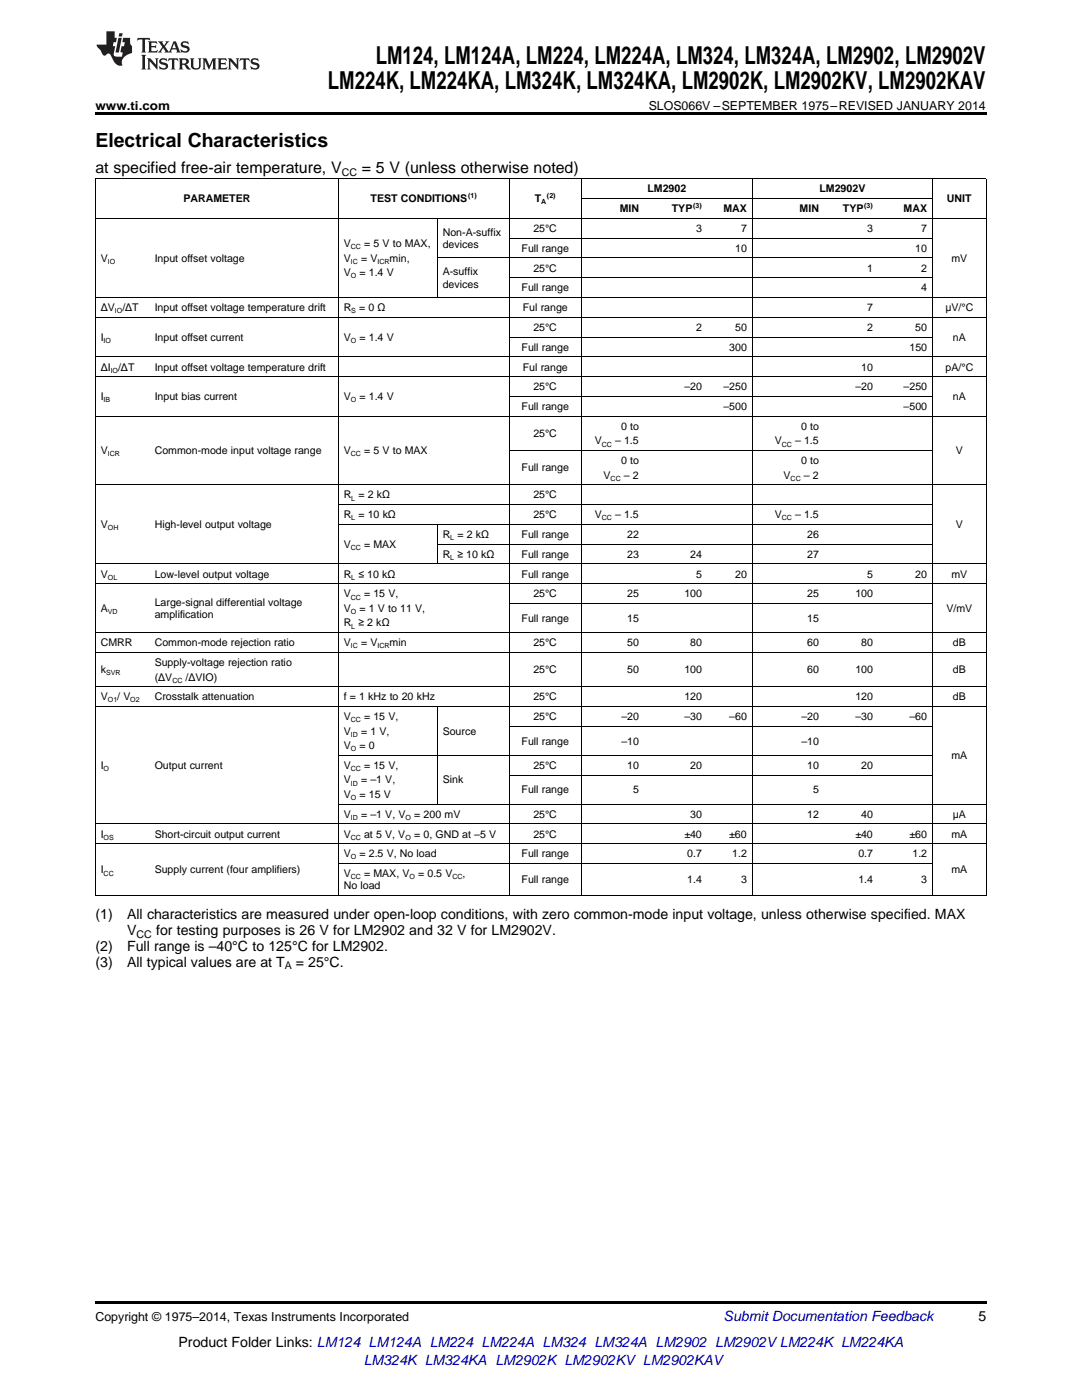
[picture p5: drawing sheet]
<svg xmlns="http://www.w3.org/2000/svg" width="216mm" height="279mm" viewBox="0 0 216 279" stroke-linecap="round" stroke-linejoin="round" font-family="sans-serif">
<defs><g id="words">
<g font-size="4.9">
<text x="65.4" y="17.8">LM224K, LM224KA, LM324K, LM324KA, LM2902K, LM2902KV, LM2902KAV</text>
<text x="75" y="12.8">LM124, LM124A, LM224, LM224A, LM324, LM324A, LM2902, LM2902V</text>
</g>
<text font-size="3.9" x="19" y="29.3">Electrical Characteristics</text>
<g font-size="3.2">
<text x="19" y="34.4">at specified free-air temperature, V</text>
<text x="72.2" y="34.4">= 5 V (unless otherwise noted)</text>
</g>
<g font-size="2.8">
<text x="19" y="183.4">(1)</text>
<text x="25.4" y="183.4">All characteristics are measured under open-loop conditions, with zero common-mode input voltage, unless otherwise specified. MAX</text>
<text x="19" y="189.7">(2)</text>
<text x="25.4" y="189.7">Full range is –40°C to 125°C for LM2902.</text>
<text x="25.4" y="186.5">V</text>
<text x="31.2" y="186.5">for testing purposes is 26 V for LM2902 and 32 V for LM2902V.</text>
<text x="19" y="192.9">(3)</text>
<text x="25.4" y="192.9">All typical values are at T</text>
<text x="59.1" y="192.9">= 25°C.</text>
<text x="195.3" y="263.6">5</text>
<text x="35.6" y="268.9">Product Folder Links: LM124 LM124A LM224 LM224A LM324 LM324A LM2902 LM2902VLM224K LM224KA</text>
</g>
<g font-size="2.8" fill="#0000c8">
<text x="144.4" y="263.6">Submit Documentation Feedback</text>
<text x="72.6" y="272.4">LM324K LM324KA LM2902K LM2902KV LM2902KAV</text>
</g>
<g font-size="2.5">
<text x="19" y="21.9">www.ti.com</text>
<text x="129.4" y="21.9">SLOS066V –SEPTEMBER 1975–REVISED JANUARY 2014</text>
<text x="19" y="263.6">Copyright © 1975–2014, Texas Instruments Incorporated</text>
</g>
<g font-size="2.1">
<text x="68.2" y="35.1">CC</text>
<text x="36.6" y="40.4">PARAMETER</text>
<text x="73.9" y="40.4">TEST CONDITIONS</text>
<text x="106.7" y="40.4">T</text>
<text x="129.2" y="38.4">LM2902</text>
<text x="163.5" y="38.4">LM2902V</text>
<text x="188.9" y="40.4">UNIT</text>
<text x="88.3" y="47">Non-A-suffix</text>
<text x="106.4" y="46.3">25°C</text>
<text x="123.6" y="42.3">MIN</text>
<text x="134.1" y="42.3">TYP</text>
<text x="138.9" y="46.3">3</text>
<text x="144.4" y="42.3">MAX</text>
<text x="147.9" y="46.3">7</text>
<text x="159.6" y="42.3">MIN</text>
<text x="168.2" y="42.3">TYP</text>
<text x="173" y="46.3">3</text>
<text x="180.3" y="42.3">MAX</text>
<text x="183.8" y="46.3">7</text>
<text x="20.1" y="52.2">V</text>
<text x="30.9" y="52.2">Input offset voltage</text>
<text x="68.6" y="49.3">V</text>
<text x="68.6" y="52.2">V</text>
<text x="72" y="52.2">= V</text>
<text x="72.6" y="49.3">= 5 V to MAX,</text>
<text x="77.7" y="52.2">min,</text>
<text x="88.3" y="49.5">devices</text>
<text x="104.1" y="50.2">Full range</text>
<text x="146.7" y="50.2">10</text>
<text x="182.6" y="50.2">10</text>
<text x="189.8" y="52.2">mV</text>
<text x="68.6" y="55.1">V</text>
<text x="71.7" y="55.1">= 1.4 V</text>
<text x="88.3" y="54.9">A-suffix</text>
<text x="88.3" y="57.4">devices</text>
<text x="104.1" y="58.1">Full range</text>
<text x="106.4" y="54.2">25°C</text>
<text x="173" y="54.2">1</text>
<text x="183.8" y="54.2">2</text>
<text x="183.8" y="58.1">4</text>
<text x="20.1" y="62.1">ΔV</text>
<text x="24.4" y="62.1">/ΔT</text>
<text x="30.9" y="62.1">Input offset voltage temperature drift</text>
<text x="68.6" y="62.1">R</text>
<text x="71.6" y="62.1">= 0 Ω</text>
<text x="104.3" y="62.1">Ful range</text>
<text x="173" y="62.1">7</text>
<text x="188.6" y="62.1">μV/°C</text>
<text x="20.1" y="68">I</text>
<text x="30.9" y="68">Input offset current</text>
<text x="68.6" y="68">V</text>
<text x="71.7" y="68">= 1.4 V</text>
<text x="104.1" y="70">Full range</text>
<text x="106.4" y="66">25°C</text>
<text x="138.9" y="66">2</text>
<text x="145.5" y="70">300</text>
<text x="146.7" y="66">50</text>
<text x="173" y="66">2</text>
<text x="181.5" y="70">150</text>
<text x="182.6" y="66">50</text>
<text x="190.1" y="68">nA</text>
<text x="20.1" y="73.9">ΔI /ΔT</text>
<text x="30.9" y="73.9">Input offset voltage temperature drift</text>
<text x="104.3" y="73.9">Ful range</text>
<text x="106.4" y="77.9">25°C</text>
<text x="136.6" y="77.9">–20</text>
<text x="144.4" y="77.9">–250</text>
<text x="170.7" y="77.9">–20</text>
<text x="171.8" y="73.9">10</text>
<text x="180.3" y="77.9">–250</text>
<text x="188.7" y="73.9">pA/°C</text>
<text x="20.1" y="79.9">I</text>
<text x="30.9" y="79.9">Input bias current</text>
<text x="68.6" y="79.9">V</text>
<text x="71.7" y="79.9">= 1.4 V</text>
<text x="104.1" y="81.8">Full range</text>
<text x="144.4" y="81.8">–500</text>
<text x="180.3" y="81.8">–500</text>
<text x="190.1" y="79.9">nA</text>
<text x="106.4" y="87.2">25°C</text>
<text x="118.7" y="88.7">V</text>
<text x="122.7" y="88.7">– 1.5</text>
<text x="123.9" y="85.8">0 to</text>
<text x="154.6" y="88.7">V</text>
<text x="158.6" y="88.7">– 1.5</text>
<text x="159.8" y="85.8">0 to</text>
<text x="20.1" y="90.7">V</text>
<text x="30.9" y="90.7">Common-mode input voltage range</text>
<text x="68.6" y="90.7">V</text>
<text x="72.6" y="90.7">= 5 V to MAX</text>
<text x="104.1" y="94.1">Full range</text>
<text x="120.4" y="95.5">V</text>
<text x="123.9" y="92.6">0 to</text>
<text x="124.5" y="95.5">– 2</text>
<text x="156.4" y="95.5">V</text>
<text x="159.8" y="92.6">0 to</text>
<text x="160.4" y="95.5">– 2</text>
<text x="190.7" y="90.7">V</text>
<text x="68.6" y="99.5">R = 2 kΩ</text>
<text x="106.4" y="99.5">25°C</text>
<text x="20.1" y="105.4">V</text>
<text x="30.9" y="105.4">High-level output voltage</text>
<text x="68.6" y="103.4">R = 10 kΩ</text>
<text x="88.3" y="107.4">R = 2 kΩ</text>
<text x="104.1" y="107.4">Full range</text>
<text x="106.4" y="103.4">25°C</text>
<text x="118.7" y="103.4">V</text>
<text x="122.7" y="103.4">– 1.5</text>
<text x="125.2" y="107.4">22</text>
<text x="154.6" y="103.4">V</text>
<text x="158.6" y="103.4">– 1.5</text>
<text x="161.1" y="107.4">26</text>
<text x="190.7" y="105.4">V</text>
<text x="68.6" y="109.4">V</text>
<text x="72.6" y="109.4">= MAX</text>
<text x="88.3" y="111.3">R ≥ 10 kΩ</text>
<text x="104.1" y="111.3">Full range</text>
<text x="125.2" y="111.3">23</text>
<text x="137.7" y="111.3">24</text>
<text x="161.1" y="111.3">27</text>
<text x="20.1" y="115.3">V</text>
<text x="30.9" y="115.3">Low-level output voltage</text>
<text x="68.6" y="115.3">R ≤ 10 kΩ</text>
<text x="68.6" y="119.2">V</text>
<text x="72.6" y="119.2">= 15 V,</text>
<text x="104.1" y="115.3">Full range</text>
<text x="106.4" y="119.2">25°C</text>
<text x="125.2" y="119.2">25</text>
<text x="136.6" y="119.2">100</text>
<text x="138.9" y="115.3">5</text>
<text x="146.7" y="115.3">20</text>
<text x="161.1" y="119.2">25</text>
<text x="170.7" y="119.2">100</text>
<text x="173" y="115.3">5</text>
<text x="182.6" y="115.3">20</text>
<text x="189.8" y="115.3">mV</text>
<text x="20.1" y="122.1">A</text>
<text x="30.9" y="120.9">Large-signal differential voltage</text>
<text x="30.9" y="123.4">amplification</text>
<text x="68.6" y="122.1">V</text>
<text x="68.6" y="125">R ≥ 2 kΩ</text>
<text x="71.7" y="122.1">= 1 V to 11 V,</text>
<text x="104.1" y="124.1">Full range</text>
<text x="125.2" y="124.1">15</text>
<text x="161.1" y="124.1">15</text>
<text x="188.8" y="122.1">V/mV</text>
<text x="20.1" y="129">CMRR</text>
<text x="30.9" y="129">Common-mode rejection ratio</text>
<text x="68.6" y="129">V</text>
<text x="72" y="129">= V</text>
<text x="77.7" y="129">min</text>
<text x="106.4" y="129">25°C</text>
<text x="125.2" y="129">50</text>
<text x="137.7" y="129">80</text>
<text x="161.1" y="129">60</text>
<text x="171.8" y="129">80</text>
<text x="190.1" y="129">dB</text>
<text x="20.1" y="134.4">k</text>
<text x="30.9" y="132.9">Supply-voltage rejection ratio</text>
<text x="30.9" y="135.8">(ΔV</text>
<text x="37" y="135.8">/ΔVIO)</text>
<text x="106.4" y="134.4">25°C</text>
<text x="125.2" y="134.4">50</text>
<text x="136.6" y="134.4">100</text>
<text x="161.1" y="134.4">60</text>
<text x="170.7" y="134.4">100</text>
<text x="190.1" y="134.4">dB</text>
<text x="20.1" y="139.8">V</text>
<text x="23.4" y="139.8">/ V</text>
<text x="30.9" y="139.8">Crosstalk attenuation</text>
<text x="68.6" y="139.8">f = 1 kHz to 20 kHz</text>
<text x="68.6" y="143.7">V</text>
<text x="72.6" y="143.7">= 15 V,</text>
<text x="106.4" y="139.8">25°C</text>
<text x="106.4" y="143.7">25°C</text>
<text x="124" y="143.7">–20</text>
<text x="136.6" y="139.8">120</text>
<text x="136.6" y="143.7">–30</text>
<text x="145.5" y="143.7">–60</text>
<text x="159.9" y="143.7">–20</text>
<text x="170.7" y="139.8">120</text>
<text x="170.7" y="143.7">–30</text>
<text x="181.5" y="143.7">–60</text>
<text x="190.1" y="139.8">dB</text>
<text x="68.6" y="146.6">V</text>
<text x="68.6" y="149.5">V</text>
<text x="71.7" y="149.5">= 0</text>
<text x="72" y="146.6">= 1 V,</text>
<text x="88.3" y="146.6">Source</text>
<text x="104.1" y="148.6">Full range</text>
<text x="124" y="148.6">–10</text>
<text x="159.9" y="148.6">–10</text>
<text x="20.1" y="153.5">I</text>
<text x="30.9" y="153.5">Output current</text>
<text x="68.6" y="153.5">V</text>
<text x="72.6" y="153.5">= 15 V,</text>
<text x="106.4" y="153.5">25°C</text>
<text x="125.2" y="153.5">10</text>
<text x="137.7" y="153.5">20</text>
<text x="161.1" y="153.5">10</text>
<text x="171.8" y="153.5">20</text>
<text x="189.8" y="151.5">mA</text>
<text x="68.6" y="156.4">V</text>
<text x="68.6" y="159.2">V</text>
<text x="71.7" y="159.2">= 15 V</text>
<text x="72" y="156.4">= –1 V,</text>
<text x="88.3" y="156.4">Sink</text>
<text x="104.1" y="158.3">Full range</text>
<text x="126.4" y="158.3">5</text>
<text x="162.2" y="158.3">5</text>
<text x="20.1" y="167.1">I</text>
<text x="30.9" y="167.1">Short-circuit output current</text>
<text x="68.6" y="163.2">V</text>
<text x="68.6" y="167.1">V</text>
<text x="72" y="163.2">= –1 V, V</text>
<text x="72.6" y="167.1">at 5 V, V</text>
<text x="82.6" y="167.1">= 0, GND at –5 V</text>
<text x="82.7" y="163.2">= 200 mV</text>
<text x="106.4" y="163.2">25°C</text>
<text x="106.4" y="167.1">25°C</text>
<text x="136.6" y="167.1">±40</text>
<text x="137.7" y="163.2">30</text>
<text x="145.5" y="167.1">±60</text>
<text x="161.1" y="163.2">12</text>
<text x="170.7" y="167.1">±40</text>
<text x="171.8" y="163.2">40</text>
<text x="181.5" y="167.1">±60</text>
<text x="189.8" y="167.1">mA</text>
<text x="190.1" y="163.2">μA</text>
<text x="68.6" y="171.1">V</text>
<text x="71.7" y="171.1">= 2.5 V, No load</text>
<text x="104.1" y="171.1">Full range</text>
<text x="137.1" y="171.1">0.7</text>
<text x="146.1" y="171.1">1.2</text>
<text x="171.3" y="171.1">0.7</text>
<text x="182.1" y="171.1">1.2</text>
<text x="20.1" y="174.3">I</text>
<text x="30.9" y="174.3">Supply current (four amplifiers)</text>
<text x="68.6" y="175">V</text>
<text x="68.6" y="177.5">No load</text>
<text x="72.6" y="175">= MAX, V</text>
<text x="83.4" y="175">= 0.5 V</text>
<text x="92.3" y="175">,</text>
<text x="104.1" y="176.3">Full range</text>
<text x="137.1" y="176.3">1.4</text>
<text x="147.9" y="176.3">3</text>
<text x="171.3" y="176.3">1.4</text>
<text x="183.8" y="176.3">3</text>
<text x="189.8" y="174.3">mA</text>
<text x="27.3" y="187.1">CC</text>
<text x="56.8" y="193.5">A</text>
</g>
<g font-size="1.4">
<text x="93.4" y="39.5">(1)</text>
<text x="108" y="40.8">A</text>
<text x="109.1" y="39.5">(2)</text>
<text x="138.3" y="41.5">(3)</text>
<text x="172.4" y="41.5">(3)</text>
<text x="21.5" y="52.6">IO</text>
<text x="70" y="49.7">CC</text>
<text x="70" y="52.6">IC</text>
<text x="75.3" y="52.6">ICR</text>
<text x="70" y="55.5">O</text>
<text x="22.9" y="62.5">IO</text>
<text x="70.1" y="62.5">S</text>
<text x="20.7" y="68.4">IO</text>
<text x="70" y="68.4">O</text>
<text x="22.1" y="74.4">IO</text>
<text x="20.7" y="80.3">IB</text>
<text x="70" y="80.3">O</text>
<text x="120.1" y="89.1">CC</text>
<text x="156" y="89.1">CC</text>
<text x="21.5" y="91.1">ICR</text>
<text x="70" y="91.1">CC</text>
<text x="121.8" y="96">CC</text>
<text x="157.8" y="96">CC</text>
<text x="70.1" y="99.9">L</text>
<text x="21.5" y="105.8">OH</text>
<text x="70.1" y="103.9">L</text>
<text x="89.9" y="107.8">L</text>
<text x="120.1" y="103.9">CC</text>
<text x="156" y="103.9">CC</text>
<text x="70" y="109.8">CC</text>
<text x="89.9" y="111.8">L</text>
<text x="21.5" y="115.7">OL</text>
<text x="70" y="119.7">CC</text>
<text x="70.1" y="115.7">L</text>
<text x="21.5" y="122.6">VD</text>
<text x="70" y="122.6">O</text>
<text x="70.1" y="125.4">L</text>
<text x="70" y="129.4">IC</text>
<text x="75.3" y="129.4">ICR</text>
<text x="21.2" y="134.8">SVR</text>
<text x="34.4" y="136.2">CC</text>
<text x="21.5" y="140.2">O1</text>
<text x="26" y="140.2">O2</text>
<text x="70" y="144.1">CC</text>
<text x="70" y="147">ID</text>
<text x="70" y="149.9">O</text>
<text x="20.7" y="153.9">O</text>
<text x="70" y="153.9">CC</text>
<text x="70" y="156.8">ID</text>
<text x="70" y="159.7">O</text>
<text x="20.7" y="167.6">OS</text>
<text x="70" y="163.6">ID</text>
<text x="70" y="167.6">CC</text>
<text x="80.9" y="167.6">O</text>
<text x="80.9" y="163.6">O</text>
<text x="70" y="171.5">O</text>
<text x="20.7" y="174.7">CC</text>
<text x="70" y="175.5">CC</text>
<text x="81.7" y="175.5">O</text>
<text x="90.3" y="175.5">CC</text>
</g>
</g></defs>
<path d="M19 22.5h177.8v.5h-177.8zM19 259.7h177.8v.5h-177.8z" fill="#000"/>
<g fill="none" stroke="#000" stroke-width=".2">
<path d="M19 35.6h177.8M19.1 35.7v143.1M67.5 35.7v143.1M101.6 35.7v143.1M116 35.7v143.1M116 39.6h70.1M150.1 35.7v143.1M186 35.7v143.1M196.8 35.7v143.1M19 59.4h177.8M19 43.6h177.8M87.2 43.6v15.8"/>
<path d="M87.3 51.5h98.8M101.6 55.4h84.5M101.6 47.5h84.5M19 75.2h177.8M19 71.2h177.8M19 63.3h177.8M101.6 79.1h84.5M101.6 67.3h84.5M19 96.7h177.8M19 83.1h177.8M101.6 89.9h84.5M19 116.5h177.8"/>
<path d="M19 112.6h177.8M67.5 104.7h118.6M67.5 100.7h118.6M87.2 104.7v7.9M87.3 108.6h98.8M19 137h177.8M19 130.2h177.8M19 126.2h177.8M101.6 120.5h84.5M19 141h177.8M67.5 150.7h118.6M87.2 141v19.5"/>
<path d="M101.6 154.7h84.5M101.6 144.9h84.5M19 178.7h177.8M19 168.4h177.8M19 164.4h177.8M67.5 172.3h118.6M67.5 160.5h129.3"/>
</g>
<g fill="#231f20">
<path d="M27.5 7.6l-.1 .5 .4-.2h.6v.1v2.1l-.2 .4h1l-.3-.4v-2.1l.1-.1h.5l.5 .2-.2-.5zM29.5 8.3l.2 .3v1.5l-.2 .4h1.8l.2-.6a1.04 1.04 0 0 1-1.3 .2v-.7h.6l.3 .2v-.6l-.3 .2h-.6v-.6l.8-.1 .4 .3-.2-.5zM31.5 8.3l.9 1.1-.9 1.1h.8l-.2-.2 .5-.7 .4 .7-.2 .2h1.5l-.1-.2 .1-.4h.9l.1 .4-.2 .2h1l-.3-.3-.7-1.9h-.5l-.9 2-.8-1 .9-1h-.8l.1 .3-.3 .5-.4-.6 .2-.2zM34.7 8.6l.4 1h-.7zM36.3 8.4a.63 .63 0 0 0-.2 .7 .63 .63 0 0 0 .6 .4l.6 .2 .1 .2a.75 .75 0 0 1-.7 .4 .75 .75 0 0 1-.6-.5l.1 .7 .1-.1a1.11 1.11 0 0 0 1.5-.6 1.13 1.13 0 0 0-1.2-.8l-.1-.4a1.04 1.04 0 0 1 1.2 .2l-.2-.5-.1 .1-.5-.2zM28.2 10.9l.2 .4v2.2l-.2 .4h1l-.3-.4v-2.2l.3-.4zM29.3 11.6l.3 .4v1.5l-.3 .4h.8l-.2-.4v-1.3l1.5 1.7v-1.9l.2-.4h-.7l.2 .4v.9l-1.1-1.3zM32 11.8a.62 .62 0 0 0-.2 .7 .62 .62 0 0 0 .6 .4l.6 .1 .1 .3a.76 .76 0 0 1-.7 .3 .76 .76 0 0 1-.6-.4l.1 .7 .1-.1a1.11 1.11 0 0 0 1.5-.6 1.13 1.13 0 0 0-1.2-.8l-.1-.4a1.04 1.04 0 0 1 1.2 .2l-.2-.6-.1 .1-.5-.1zM33.7 11.6l-.2 .6a.61 .61 0 0 1 .8-.3v1.6l-.2 .4h.9l-.2-.4v-1.6a.63 .63 0 0 1 .8 .3l-.2-.6zM35.6 11.6l.3 .4v1.5l-.3 .4h1l-.2-.2v-.8l.5 .2a.76 .76 0 0 0 1.2 .7l-1-1a.58 .58 0 0 0 .6-.5 .58 .58 0 0 0-.5-.6zM36.4 11.9h.1a.45 .45 0 0 1 .5 .1 .45 .45 0 0 1 .1 .5l-.7 .2zM37.9 11.6l.2 .2a2.17 2.17 0 0 0 .3 1.9 .99 .99 0 0 0 1.6-.6v-1.1l.2-.4h-.7l.2 .2a1.92 1.92 0 0 1-.2 1.8 .6 .6 0 0 1-.9-.5v-1.1l.2-.4zM40.4 11.6l.2 .4v1.5l-.2 .4h.7l-.2-.4v-1.4l.8 1.8 .8-1.8v1.4l-.2 .4h.9l-.2-.4v-1.5l.2-.4h-.8l-.6 1.5-.6-1.5zM43.4 11.6l.2 .4v1.5l-.2 .4h1.8l.2-.6a1.04 1.04 0 0 1-1.3 .1v-.6h.5l.4 .2v-.6l-.4 .2h-.5v-.7h.8l.3 .3-.1-.6zM45.5 11.6l.2 .4v1.5l-.2 .4h.7l-.2-.4v-1.3l1.5 1.7v-1.9l.2-.4h-.7l.2 .4v.9l-1.1-1.3zM47.9 11.6l-.1 .6a.61 .61 0 0 1 .8-.3v1.6l-.3 .4h1l-.3-.4 .1-1.6a.63 .63 0 0 1 .7 .3l-.1-.6zM50.2 11.8a.62 .62 0 0 0-.2 .7 .62 .62 0 0 0 .6 .4l.6 .1 .2 .3a.76 .76 0 0 1-.8 .3 .76 .76 0 0 1-.6-.4l.1 .7 .2-.1a1.11 1.11 0 0 0 1.5-.6 1.13 1.13 0 0 0-1.3-.8l-.1-.4a1.04 1.04 0 0 1 1.2 .2l-.1-.6-.2 .1-.5-.1z"/>
<path d="M21.2 6.3v2.6h-1.9l.1 .4 .7 .9a.91 .91 0 0 0 1 .8 .56 .56 0 0 1 .5-.3 .56 .56 0 0 1 .5 .3l.4 .8a1.53 1.53 0 0 0 1.9 1.2 1.54 1.54 0 0 1 1-2.1l.9-.3v-1.4a1.52 1.52 0 0 1-.3-1.6h-1.4l-.2 .8h.5l-.2 .8h-.4l-.2 1v.2l.4 .1-.2 .8a1.93 1.93 0 0 1-1.6-.3l.3-1.8h-.5l.2-.8h.4l.2-.8h-.4v-1.3zM23.6 7.6l-.6 2.9h.7l.6-2.9zM23.8 6.6l-.1 .7h.6l.2-.7z"/>
</g>
<use href="#words"/>
</svg>
